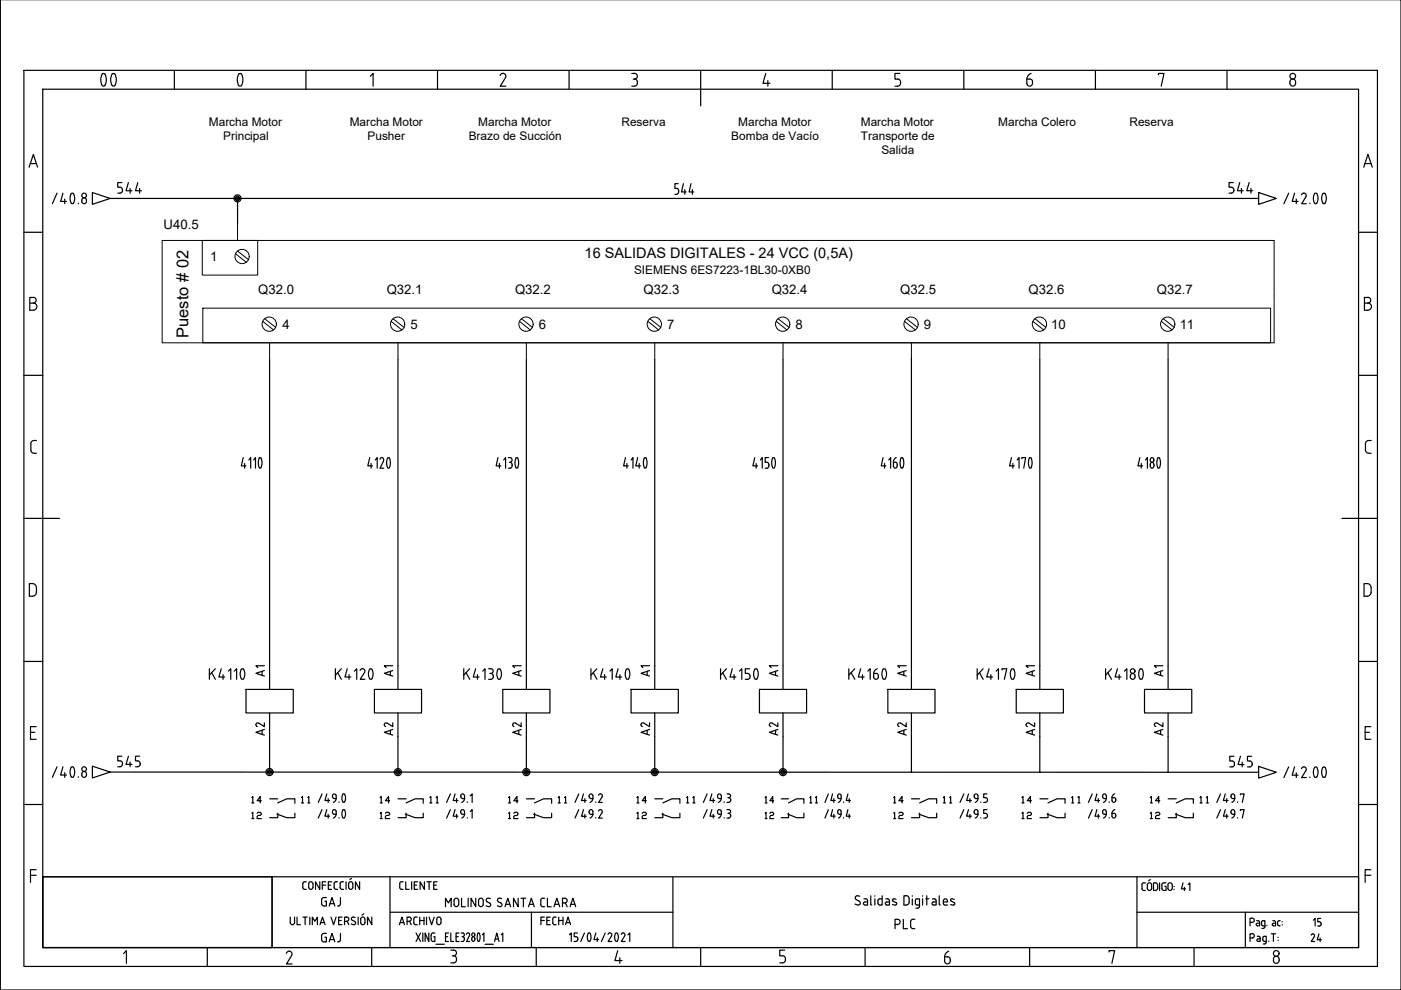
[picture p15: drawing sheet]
<svg xmlns="http://www.w3.org/2000/svg" width="297mm" height="210mm" viewBox="0 0 297 210" stroke-linecap="round" stroke-linejoin="round" font-family="sans-serif">
<defs><g id="words">
<g font-size="9.3">
<text x="16.6" y="20.8">00</text>
<text x="45.5" y="20.8">0</text>
</g>
<g font-size="5.7">
<text x="24" y="42.3">544</text>
<text x="259.6" y="42.3">544</text>
</g>
<g font-size="5.3">
<text x="142.2" y="42.3">544</text>
<text x="80.4" y="144.6">A1</text>
<text x="84.7" y="157" transform="rotate(-90 84.7 157)">A2</text>
<text x="24" y="163.7">545</text>
<text x="260" y="163.7">545</text>
<text x="67.4" y="201.1">GAJ</text>
<text x="188.7" y="198.3">PLC</text>
</g>
<g font-size="4.9">
<text x="57.1" y="144.6" transform="rotate(-90 57.1 144.6)">A1</text>
<text x="111.8" y="144.6" transform="rotate(-90 111.8 144.6)">A1</text>
<text x="139" y="144.6" transform="rotate(-90 139 144.6)">A1</text>
<text x="166.2" y="144.6" transform="rotate(-90 166.2 144.6)">A1</text>
<text x="193.3" y="144.6" transform="rotate(-90 193.3 144.6)">A1</text>
<text x="220.5" y="144.6" transform="rotate(-90 220.5 144.6)">A1</text>
<text x="247.6" y="144.6" transform="rotate(-90 247.6 144.6)">A1</text>
<text x="57.1" y="157" transform="rotate(-90 57.1 157)">A2</text>
<text x="111.8" y="157" transform="rotate(-90 111.8 157)">A2</text>
<text x="139" y="157" transform="rotate(-90 139 157)">A2</text>
<text x="166.2" y="157" transform="rotate(-90 166.2 157)">A2</text>
<text x="193.3" y="157" transform="rotate(-90 193.3 157)">A2</text>
<text x="220.5" y="157" transform="rotate(-90 220.5 157)">A2</text>
<text x="247.6" y="157" transform="rotate(-90 247.6 157)">A2</text>
<text x="249.4" y="190.1">41</text>
<text x="67.4" y="193.3">GAJ</text>
</g>
<g font-size="4.4">
<text x="113.9" y="197.2">FECHA</text>
<text x="281.2" y="197.6" transform="rotate(-90 281.2 197.6)">15</text>
<text x="276.9" y="200.7">24</text>
</g>
<text font-size="3.5" x="39.9" y="71.6" transform="rotate(-90 39.9 71.6)">Puesto # 02</text>
<text font-size="3.1" x="124" y="54.6">16 SALIDAS DIGITALES - 24 VCC (0,5A)</text>
<g font-size="2.8">
<text x="34.7" y="48.5">U40.5</text>
<text x="44.5" y="55.3">1</text>
<text x="54.8" y="62.4">Q32.0</text>
<text x="82" y="62.4">Q32.1</text>
<text x="109.2" y="62.4">Q32.2</text>
<text x="136.4" y="62.4">Q32.3</text>
<text x="163.6" y="62.4">Q32.4</text>
<text x="190.8" y="62.4">Q32.5</text>
<text x="218.1" y="62.4">Q32.6</text>
<text x="245.3" y="62.4">Q32.7</text>
<text x="59.9" y="69.7">4</text>
<text x="87" y="69.7">5</text>
<text x="114.2" y="69.7">6</text>
<text x="141.4" y="69.7">7</text>
<text x="168.7" y="69.7">8</text>
<text x="195.9" y="69.7">9</text>
<text x="222.9" y="69.7">10</text>
<text x="250.1" y="69.7">11</text>
</g>
<g font-size="2.5">
<text x="44.3" y="26.6">Marcha Motor</text>
<text x="47.3" y="29.6">Principal</text>
<text x="74.2" y="26.6">Marcha Motor</text>
<text x="77.9" y="29.6">Pusher</text>
<text x="99.4" y="29.7">Brazo de Succión</text>
<text x="101.4" y="26.6">Marcha Motor</text>
<text x="131.8" y="26.6">Reserva</text>
<text x="155.1" y="29.6">Bomba de Vacío</text>
<text x="156.5" y="26.6">Marcha Motor</text>
<text x="182.5" y="26.6">Marcha Motor</text>
<text x="182.5" y="29.6">Transporte de</text>
<text x="211.7" y="26.7">Marcha Colero</text>
<text x="239.5" y="26.6">Reserva</text>
<text x="186.9" y="32.7">Salida</text>
<text x="134.4" y="58">SIEMENS 6ES7223-1BL30-0XB0</text>
</g>
</g></defs>
<g fill="none" stroke="#000" stroke-width=".25">
<path d="M.1 -.1v210h296.9v-210M5.1 14.9h286.9v190h-286.9zM9.1 18.9h278.9v182h-278.9zM37 14.9v4M64.9 14.9v4M78.5 16.2l.6-.6v2.7M92.8 14.9v4M106 16a.62 .62 0 0 1 .9-.4 .62 .62 0 0 1 .3 .9l-1.1 1.8h1.2M120.7 14.9v4M133.9 18.3h.6M133.9 15.6h.6M134.2 16.8h.3"/>
<path d="M134.5 15.6a.6 .6 0 0 1 .6 .6 .6 .6 0 0 1-.6 .6 .77 .77 0 0 1 .6 .7 .77 .77 0 0 1-.6 .8M148.6 14.9v7.6M162.4 15.6l-.6 2.1h1.4M162.8 17.1v1.2M176.5 14.9v4M189.7 18.3h.6M190.3 16.8a.77 .77 0 0 1 .6 .7 .77 .77 0 0 1-.6 .8M190.8 15.6h-1.1v1.2h.6M204.4 14.9v4M218.3 16.8a.73 .73 0 0 1 .6 .8 .73 .73 0 0 1-.8 .6l-.3-.3-.1-1.1h.6M218.6 15.6a1.37 1.37 0 0 0-.9 1.2M232.2 14.9v4"/>
<path d="M245.6 15.9v-.3h1.2l-.6 2.7M260.1 14.9v4M273.7 16.9a.68 .68 0 0 1 1 .6 .68 .68 0 0 1-1 .6l-.2-.7zM6.2 35.4l.9-2.7 .9 2.7M6.4 34.7h1.3M289.1 35.4l.9-2.7 .9 2.7M289.4 34.7h1.3M5.1 49.2h4M12.1 41l-1 2.2M13.3 41l-.4 1.7h1.2M13.7 42.2v1M15.1 43.1l.2 .1 .3-.1"/>
<path d="M15.1 43.1a1.9 1.9 0 0 1 .1-2.1l.4 .1a2.08 2.08 0 0 1 0 2M16.6 43.1v.1M17.4 42.2a.55 .55 0 0 1 .8 0 .55 .55 0 0 1 0 .8 .55 .55 0 0 1-.8-.1zM19.6 40.8l3.8 1.3-3.8 1.2zM23.4 42.1h243.5M50.4 42.1v5.3M266.9 40.8l3.7 1.3-3.7 1.2zM273.2 41l-1 2.2M274.5 41l-.5 1.7h1.2M274.8 42.2v1M276.5 41l.3 .1 .1 .4-.9 1.7h1M276.5 40.9l-.5 .4"/>
<path d="M277.7 43.1v.1M278.7 43.1l.3 .1 .2-.1M278.7 43.1a1.9 1.9 0 0 1 .1-2.1l.4 .1a2.08 2.08 0 0 1 0 2M280.5 43.1l.2 .1 .3-.1M280.5 43.1a1.9 1.9 0 0 1 .1-2.1l.4 .1a2.08 2.08 0 0 1 0 2M288 49.2h4M5.1 79.6h4M6.3 64.3h.8M7.1 63a.6 .6 0 0 1 .6 .7 .6 .6 0 0 1-.6 .6 .75 .75 0 0 1 .7 .7 .75 .75 0 0 1-.7 .8M7.1 63.1h-.8v2.7h.8M57.2 76.3v64.9M84.4 76.3v64.9"/>
<path d="M111.6 76.3v64.9M138.8 76.3v64.9M166 76.3v64.9M193.2 76v65.2M220.5 76.3v64.9M247.7 76.3v64.9M288 79.6h4M289.3 64.3h.7M290 63a.6 .6 0 0 1 .6 .7 .6 .6 0 0 1-.6 .6 .75 .75 0 0 1 .8 .7 .75 .75 0 0 1-.8 .8h-.7v-2.7h.7M6.5 95.4a.67 .67 0 0 0 .7 .7h.5M6.5 94.1v1.3M7.7 93.4h-.5a.67 .67 0 0 0-.7 .7"/>
<path d="M51.6 97l-.4 1.8h1M51.9 98.3v1M52.8 97.5l.4-.5v2.3M53.8 97.5l.4-.5v2.3M55 97.1l.2-.1a1.78 1.78 0 0 1 0 2.3 1.82 1.82 0 0 1-.2-2.2zM78.4 97l-.4 1.8h1M78.7 98.3v1M79.6 97.5l.4-.5v2.3M80.6 97.4a.43 .43 0 0 1 .6-.3 .43 .43 0 0 1 .1 .7M81.3 97.8l-.7 1.5h.8M82.2 97.1l.2-.1a1.78 1.78 0 0 1 0 2.3 1.75 1.75 0 0 1-.2-2.2zM105.6 97l-.4 1.8h1"/>
<path d="M105.9 98.3v1M106.8 97.5l.4-.5v2.3M107.8 97h.4a.51 .51 0 0 1 .4 .5 .51 .51 0 0 1-.4 .5M108 98h.2M108.2 98l.3 .3 .1 .2M108.6 98.8l-.2 .4-.6 .1M108.6 98.5v.3M109.4 97.1l.2-.1a1.78 1.78 0 0 1 0 2.3 1.82 1.82 0 0 1-.2-2.2zM132.6 97l-.4 1.8h1M132.9 98.3v1M133.8 97.5l.4-.5v2.3M135.2 97l-.4 1.8h1"/>
<path d="M135.5 98.3v1M137 97.1l.2 .8-.2 1.2M137 97.1l-.2-.1a1.78 1.78 0 0 0 0 2.3l.2-.2M160 97l-.4 1.8h1M160.3 98.3v1M161.2 97.5l.4-.5v2.3M162.9 97h-.7v1h.4a.58 .58 0 0 1 .4 .8M163 98.8l-.2 .4-.6 .1M163.8 97.1l-.2 .8 .2 1.2M163.8 97.1l.2-.1a1.78 1.78 0 0 1 0 2.3l-.2-.2M187.2 97l-.4 1.8h1M187.5 98.3v1"/>
<path d="M188.4 97.5l.4-.5v2.3M189.4 98.8l.2 .4 .2 .1 .2-.1 .2-.4M190 97a1.13 1.13 0 0 0-.6 1M190.2 98.5l-.2-.5h-.6v.8M190.2 98.5v.3M191.4 97.1l-.2-.1a1.78 1.78 0 0 0 0 2.3l.2-.2M191.4 97.1l.2 .8-.2 1.2M214.4 97l-.4 1.8h1.1M214.7 98.3v1M215.7 97.5l.4-.5v2.3M216.6 97.3v-.3h.9l-.4 2.3M218.2 97.1l.2-.1a1.78 1.78 0 0 1 0 2.3 1.82 1.82 0 0 1-.2-2.2z"/>
<path d="M241.7 97l-.4 1.8h1M242 98.3v1M242.9 97.5l.4-.5v2.3M243.9 98.8a.5 .5 0 0 1 0-.6 .5 .5 0 0 1 .6-.1l.2 .7M243.9 98.8l.2 .4 .2 .1 .2-.1 .2-.4M244.1 97.1a.45 .45 0 0 1 .6 .4 .45 .45 0 0 1-.6 .4 .57 .57 0 0 1 0-.8zM245.5 97.1l.2-.1a1.78 1.78 0 0 1 0 2.3 1.82 1.82 0 0 1-.2-2.2zM290.2 93.4a.67 .67 0 0 0-.7 .7v1.3a.67 .67 0 0 0 .7 .7M290.2 96.1h.5M290.2 93.4h.5M5.1 109.9h7.5M284.5 109.9h7.5"/>
<path d="M7.7 124.5a.82 .82 0 0 0-.8-.8h-.7v2.7a1.17 1.17 0 0 0 1.4-.5l.1-.3M7.7 124.6v1M290.7 124.5a.82 .82 0 0 0-.8-.8h-.7v2.7a1.17 1.17 0 0 0 1.4-.5l.1-.3M290.7 124.6v1M5.1 140.2h4M6.5 155.3h.9M7.7 154.1h-1.2v2.7h1.2M44.4 141.8v2.2M44.9 142.6l.8 1.4M45.6 141.8l-1.2 1.4M46.9 141.8l-.5 1.7h1.3M47.3 143v1"/>
<path d="M48.4 142.3l.5-.5v2.2M49.7 142.3l.5-.5v2.2M51.7 141.9l-.3-.1a1.5 1.5 0 0 0 0 2.2l.3-.1M52.2 146.2h10v5h-10zM57.2 156.2v7.5M71.1 141.8v2.2M71.6 142.6l.8 1.4M72.4 141.8l-1.3 1.4M73.6 141.8l-.5 1.7h1.3M74 143v1M75.1 142.3l.5-.5v2.2M76.4 142.1a.52 .52 0 0 1 .7-.3 .52 .52 0 0 1 .2 .7"/>
<path d="M77.3 142.6l-.9 1.4h1M78.9 141.9l-.3-.1a1.5 1.5 0 0 0 0 2.2l.3-.1M79.4 146.2h10v5h-10zM84.4 156.2v7.5M98.3 141.8v2.2M98.8 142.6l.8 1.4M99.6 141.8l-1.3 1.4M100.8 141.8l-.5 1.7h1.3M101.2 143v1M102.3 142.3l.5-.5v2.2M103.6 141.8h.5M103.6 144h.5"/>
<path d="M103.9 142.8h.2M104.1 141.8a.5 .5 0 0 1 .5 .5 .5 .5 0 0 1-.5 .5 .64 .64 0 0 1 .5 .6 .64 .64 0 0 1-.5 .6M105.6 141.9l.2-.1a1.5 1.5 0 0 1 0 2.2 1.55 1.55 0 0 1-.2-2.1zM106.6 146.2h10v5h-10zM111.6 156.2v7.5M125.3 141.8v2.2M125.8 142.6l.8 1.4M126.5 141.8l-1.2 1.4M127.8 141.8l-.5 1.7h1.3M128.2 143v1M129.3 142.3l.5-.5v2.2M131 141.8l-.4 1.7h1.2"/>
<path d="M131.4 143v1M132.8 141.9l.3-.1a1.5 1.5 0 0 1 0 2.2l-.3-.1M132.8 141.9a2.11 2.11 0 0 0 0 2M133.8 146.2h10v5h-10zM138.8 156.2v7.5M152.8 141.8v2.2M153.2 142.6l.8 1.4M154 141.8l-1.2 1.4M155.3 141.8l-.5 1.7h1.2M155.6 143v1M156.8 142.3l.5-.5v2.2M158.9 141.8h-.9v1h.5a.64 .64 0 0 1 .5 .6 .64 .64 0 0 1-.5 .6h-.5"/>
<path d="M160 141.9l.3-.1a1.5 1.5 0 0 1 0 2.2 1.55 1.55 0 0 1-.3-2.1zM161 146.2h10v5h-10zM166 156.2v7.5M180 141.8v2.2M180.5 142.6l.7 1.4M181.2 141.8l-1.2 1.4M182.5 141.8l-.5 1.7h1.2M182.9 143v1M184 142.3l.5-.5v2.2M185.2 142.8h.5a.57 .57 0 0 1 .5 .8 .57 .57 0 0 1-.9 .2zM186 141.8a1.13 1.13 0 0 0-.8 1M187.2 141.9l.3-.1a1.5 1.5 0 0 1 0 2.2 1.55 1.55 0 0 1-.3-2.1z"/>
<path d="M188.2 146.2h10v5h-10zM193.2 156.2v7.5M207.2 141.8v2.2M207.7 142.6l.8 1.4M208.4 141.8l-1.2 1.4M209.7 141.8l-.5 1.7h1.2M210.1 143v1M211.2 142.3l.5-.5v2.2M212.5 142v-.2h1l-.6 2.2M214.9 141.9l-.2-.1a1.5 1.5 0 0 0 0 2.2l.2-.1M215.5 146.2h10v5h-10zM220.5 156.2v7.5"/>
<path d="M234.4 141.8v2.2M234.9 142.6l.8 1.4M235.7 141.8l-1.3 1.4M236.9 141.8l-.5 1.7h1.3M237.3 143v1M238.4 142.3l.5-.5v2.2M240.7 143.3a.56 .56 0 0 0-.9-.4 .56 .56 0 0 0-.1 .9 .5 .5 0 0 0 .6 .2 .5 .5 0 0 0 .4-.5M240.7 143.3v.2M242.2 141.9l-.3-.1a1.5 1.5 0 0 0 0 2.2l.3-.1M242.7 146.2h10v5h-10zM247.7 156.2v7.5M288 140.2h4"/>
<path d="M289.4 155.3h1M290.6 154.1h-1.2v2.7h1.2M5.1 170.6h4M12.1 162.6l-1 2.2M13.3 162.6l-.4 1.7h1.2M13.7 163.8v1M15.1 162.7l.2-.1 .3 .1M15.1 162.7a1.7 1.7 0 0 0 .2 2.1l.3-.1a2.13 2.13 0 0 0 0-2M16.6 164.7v.1M17.3 164.1a.5 .5 0 0 1 .5-.5 .5 .5 0 0 1 .5 .5M17.3 164.1a.54 .54 0 0 0 .5 .7 .54 .54 0 0 0 .5-.7M19.6 162.4l3.8 1.3-3.8 1.2z"/>
<path d="M23.4 163.7h243.5M53.4 169.1l.2-.2v1.3M53.4 172.4l.2-.2v1.4M53.4 170.2h.4M53.4 173.6h.4M54.5 172.4l.2-.2h.5l.2 .2v.3l-.2 .2h-.5l-.2 .2v.5h.9M55.4 169.8h-.9l.7-.9v1.3M57.2 169.4h1.7M58.9 170.2l1.9-.8h1.7v.9M58.9 172.4v1h-1.7M62.5 172.4v1h-1.7l-2.1-.8M63.9 169.1l.2-.2v1.3"/>
<path d="M63.9 170.2h.5M65.3 169.1l.2-.2v1.3M65.3 170.2h.4M68.3 168.3l-.8 1.8M68.3 171.7l-.8 1.8M69.3 168.3l-.4 1.4h1M69.3 171.7l-.4 1.4h1M69.6 169.3v.8M69.6 172.7v.8M70.9 169.3a.45 .45 0 0 1-.5-.4 .45 .45 0 0 1 .3-.5 .45 .45 0 0 1 .6 .3 1.15 1.15 0 0 1-.6 1.4M70.9 172.6a.46 .46 0 0 1-.4-.6 .46 .46 0 0 1 .7-.2l.1 .3a1.15 1.15 0 0 1-.6 1.3M70.9 169.3h.4"/>
<path d="M70.9 172.6h.4M71.9 170v.1M71.9 173.4v.1M72.7 173.4h.4M73.1 168.4a1.68 1.68 0 0 1 0 1.6M73.1 171.8a1.68 1.68 0 0 1 0 1.6M73.1 168.4l-.2-.1a1.23 1.23 0 0 0 0 1.8l.2-.1M73.1 171.8h-.4a1.68 1.68 0 0 0 0 1.6M80.6 169.1l.2-.2v1.3M80.6 172.4l.2-.2v1.4M80.6 170.2h.5M80.6 173.6h.5"/>
<path d="M81.7 172.4l.2-.2h.5l.2 .2v.3l-.2 .2h-.5l-.2 .2v.5h.9M82.6 169.8h-.9l.7-.9v1.3M84.4 169.4h1.7M86.1 170.2l1.9-.8h1.7v.9M86.1 172.4v1h-1.7M89.7 172.4v1h-1.7l-2.1-.8M91.1 169.1l.3-.2v1.3M91.1 170.2h.5M92.5 169.1l.2-.2v1.3M92.5 170.2h.4M95.5 168.3l-.8 1.8M95.5 171.7l-.8 1.8"/>
<path d="M96.5 168.3l-.4 1.4h1M96.5 171.7l-.4 1.4h1M96.8 169.3v.8M96.8 172.7v.8M98.1 169.3a.45 .45 0 0 1-.5-.4 .45 .45 0 0 1 .4-.5 .45 .45 0 0 1 .5 .3 1.15 1.15 0 0 1-.6 1.4M98.1 172.6a.46 .46 0 0 1-.5-.3 .46 .46 0 0 1 .4-.6 .46 .46 0 0 1 .5 .4 1.15 1.15 0 0 1-.6 1.3M98.1 169.3h.4M98.1 172.6h.4M99.1 170v.1M99.1 173.4v.1M99.7 168.7l.4-.4v1.8M99.7 172.1l.4-.4v1.8"/>
<path d="M107.8 169.1l.2-.2v1.3M107.8 172.4l.2-.2v1.4M107.8 170.2h.5M107.8 173.6h.5M108.9 172.4l.3-.2h.4l.2 .2-.2 .5h-.4l-.3 .2v.5h.9M109.8 169.8h-.9l.7-.9v1.3M111.6 169.4h1.7M113.3 170.2l1.9-.8h1.8v.9M113.3 172.4v1h-1.7M117 172.4v1h-1.8l-2.1-.8M118.3 169.1l.3-.2v1.3M118.3 170.2h.5"/>
<path d="M119.7 169.1l.2-.2v1.3M119.7 170.2h.4M122.7 168.3l-.8 1.8M122.7 171.7l-.8 1.8M123.7 168.3l-.4 1.4h1M123.7 171.7l-.4 1.4h1M124 169.3v.8M124 172.7v.8M125.3 169.3h.4M125.3 172.7h.4M125.7 169.3a.9 .9 0 0 1-.6 .8M125.7 172.6a.9 .9 0 0 1-.6 .8"/>
<path d="M125.7 168.7a.45 .45 0 0 0-.5-.3 .45 .45 0 0 0-.4 .5 .45 .45 0 0 0 .5 .4M125.7 172a.42 .42 0 0 0-.5-.3 .42 .42 0 0 0-.3 .6l.4 .3M125.7 168.7v.6M125.7 172.1v.5M126.3 170v.1M126.3 173.4v.1M126.9 172a.41 .41 0 0 1 .5-.3 .41 .41 0 0 1 .2 .6M127.3 168.3l-.4 .3M127.3 168.3a.39 .39 0 0 1 .3 .6M127.7 168.9l-.8 1.2h.8M127.7 172.3l-.8 1.2h.8M135 169.1l.3-.2v1.3"/>
<path d="M135 172.4l.3-.2v1.4M135 170.2h.5M135 173.6h.5M136.2 172.4l.2-.2h.4l.2 .2-.2 .5h-.4l-.2 .2v.5h.8M137 169.8h-.8l.6-.9v1.3M138.8 169.4h1.7M140.5 170.2l1.9-.8h1.8v.9M140.5 172.4v1h-1.7M144.2 172.4v1h-1.8l-2.1-.8M145.6 169.1l.2-.2v1.3M145.6 170.2h.4M146.9 169.1l.2-.2v1.3"/>
<path d="M146.9 170.2h.4M149.9 168.3l-.8 1.8M149.9 171.7l-.8 1.8M150.9 168.3l-.4 1.4h1M150.9 171.7l-.4 1.4h1M151.2 169.3v.8M151.2 172.7v.8M152.5 169.3a.45 .45 0 0 1-.5-.4 .45 .45 0 0 1 .4-.5 .45 .45 0 0 1 .5 .3 1.19 1.19 0 0 1-.6 1.4M152.5 169.3h.4M152.9 172.6h-.4a.46 .46 0 0 1-.5-.3 .46 .46 0 0 1 .4-.6 .46 .46 0 0 1 .5 .4 1.19 1.19 0 0 1-.6 1.3M153.5 170v.1M153.5 173.4v.1"/>
<path d="M154.1 168.3h.4a.39 .39 0 0 1 .4 .4 .39 .39 0 0 1-.4 .4M154.1 171.7h.4a.39 .39 0 0 1 .4 .3 .39 .39 0 0 1-.4 .4M154.1 170.1h.4M154.3 172.5a.44 .44 0 0 1 .6 .4M154.3 169.1h.2M154.5 169.1l.4 .4M154.9 169.7l-.4 .4M154.9 173l-.2 .4-.6 .1M154.9 169.5v.2M154.9 172.9v.2M162.2 169.1l.2-.2v1.3M162.2 172.4l.2-.2v1.4"/>
<path d="M162.2 170.2h.4M162.2 173.6h.4M163.2 172.4l.2-.2h.4l.2 .2-.2 .5h-.4l-.2 .2v.5h.8M164 169.8h-.8l.6-.9v1.3M165.6 169.4h1.6M167.2 170.2l1.7-.8h1.5v.9M167.2 172.4v1h-1.6M170.4 172.4v1h-1.5l-1.9-.8M171.7 169.1l.2-.2v1.3M171.7 170.2h.4M172.9 169.1l.2-.2v1.3M172.9 170.2h.4"/>
<path d="M175.6 168.3l-.7 1.8M175.6 171.7l-.7 1.8M176.5 168.3l-.3 1.4h.9M176.5 171.7l-.3 1.4h.9M176.8 169.3v.8M176.8 172.7v.8M178 169.3h.3M178.3 169.3l-.1 .5-.4 .3M178.3 172.6l-.1 .5-.4 .3M178.3 169.3v-.6a.39 .39 0 0 0-.5-.4 .39 .39 0 0 0-.2 .6l.4 .4M178.3 172.6v-.6a.39 .39 0 0 0-.5-.3 .39 .39 0 0 0-.2 .6l.2 .3h.5M178.9 170v.1"/>
<path d="M178.9 173.4v.1M179.8 168.3l-.4 1.4h.9M179.8 171.7l-.4 1.4h.9M180.1 169.3v.8M180.1 172.6v.9M189.5 169.1l.2-.2v1.3M189.5 172.4l.2-.2v1.4M189.5 170.2h.4M189.5 173.6h.4M190.6 172.4l.2-.2h.4l.3 .2v.3l-.3 .2h-.4l-.2 .2v.5h.9M191.5 169.8h-.9l.6-.9v1.3M193.2 163.7h.1"/>
<path d="M193.3 169.4h1.7M195 170.2l1.9-.8h1.7v.9M195 172.4v1h-1.7M198.6 172.4v1h-1.7l-2.1-.8M200 169.1l.2-.2v1.3M200 170.2h.4M201.3 169.1l.3-.2v1.3M201.3 170.2h.5M204.4 168.3l-.9 1.8M204.4 171.7l-.9 1.8M205.3 168.3l-.4 1.4h1.1M205.3 171.7l-.4 1.4h1.1"/>
<path d="M205.6 169.3v.8M205.6 172.7v.8M206.9 169.3a.45 .45 0 0 1-.4-.4 .45 .45 0 0 1 .3-.5 .45 .45 0 0 1 .6 .3 1.15 1.15 0 0 1-.7 1.4M207 169.3h.4M207.4 172.6h-.5a.46 .46 0 0 1-.4-.3 .46 .46 0 0 1 .3-.6 .46 .46 0 0 1 .6 .4 1.15 1.15 0 0 1-.7 1.3M207.9 170v.1M207.9 173.4v.1M208.6 170.1h.4M209.3 168.3h-.7v.8h.4a.5 .5 0 0 1 .4 .5 .5 .5 0 0 1-.4 .5M209.3 171.7h-.7v.8h.4a.49 .49 0 0 1 .4 .4 .49 .49 0 0 1-.4 .5l-.4 .1M216.7 169.1l.2-.2v1.3M216.7 172.4l.2-.2v1.4"/>
<path d="M216.7 170.2h.4M216.7 173.6h.4M217.8 172.4l.2-.2h.5l.2 .2-.2 .5h-.5l-.2 .2v.5h.9M218.7 169.8h-.9l.7-.9v1.3M220.5 163.7h.1M220.5 169.4h1.7M222.2 170.2l1.9-.8h1.7v.9M222.2 172.4v1h-1.7M225.8 172.4v1h-1.7l-2.1-.8M227.2 169.1l.2-.2v1.3M227.2 170.2h.5M228.5 169.1l.3-.2v1.3"/>
<path d="M228.5 170.2h.5M231.6 168.3l-.8 1.8M231.6 171.7l-.8 1.8M232.6 168.3l-.4 1.4h1M232.6 171.7l-.4 1.4h1M232.9 169.3v.8M232.9 172.7v.8M234.2 169.3h.4M234.6 169.3a.9 .9 0 0 1-.7 .8M234.6 172.6a.9 .9 0 0 1-.7 .8M234.6 168.7a.45 .45 0 0 0-.6-.3 .45 .45 0 0 0-.3 .5 .45 .45 0 0 0 .5 .4M234.6 172a.42 .42 0 0 0-.6-.3 .42 .42 0 0 0-.2 .6l.2 .3h.6"/>
<path d="M234.6 168.7v.6M234.6 172.1v.5M235.2 170v.1M235.2 173.4v.1M235.8 169.1h.4a.46 .46 0 0 1 .3 .7 .46 .46 0 0 1-.7 .1zM235.8 172.5h.4a.45 .45 0 0 1 .3 .6 .45 .45 0 0 1-.7 .1zM236.3 168.3l-.4 .3-.2 .5M236.3 171.6l-.4 .4-.2 .5M243.9 169.1l.2-.2v1.3M243.9 172.4l.2-.2v1.4M243.9 170.2h.4M243.9 173.6h.4"/>
<path d="M245 172.4l.2-.2h.5l.2 .2v.3l-.2 .2h-.5l-.2 .2v.5h.9M245.9 169.8h-.9l.7-.9v1.3M247.7 163.7h.1M247.7 169.4h1.7M249.4 170.2l1.9-.8h1.7v.9M249.4 172.4v1h-1.7M253 172.4v1h-1.7l-2.1-.8M254.4 169.1l.2-.2v1.3M254.4 170.2h.5M255.8 169.1l.2-.2v1.3M255.8 170.2h.4M258.8 168.3l-.8 1.8"/>
<path d="M258.8 171.7l-.8 1.8M259.8 168.3l-.4 1.4h1M259.8 171.7l-.4 1.4h1M260.1 169.3v.8M260.1 172.7v.8M261.4 169.3a.45 .45 0 0 1-.5-.4 .45 .45 0 0 1 .4-.5 .45 .45 0 0 1 .5 .3 1.19 1.19 0 0 1-.6 1.4M261.4 172.6a.46 .46 0 0 1-.5-.3 .46 .46 0 0 1 .4-.6 .46 .46 0 0 1 .5 .4 1.19 1.19 0 0 1-.6 1.3M261.4 169.3h.4M261.4 172.6h.4M262.4 170v.1M262.4 173.4v.1M263 168.5v-.2h.8l-.4 1.8"/>
<path d="M263 171.9v-.2h.8l-.4 1.8M266.9 162.5l3.7 1.2-3.7 1.3zM273.2 162.6l-1 2.3M274.5 162.6l-.5 1.8h1.2M274.8 163.9v1M276 163a.5 .5 0 0 1 .6-.4 .5 .5 0 0 1 .3 .8l-.9 1.5h1M277.7 164.7v.2M278.7 162.7l.3-.1a1.51 1.51 0 0 1 0 2.2l-.3-.1a2.11 2.11 0 0 1 0-2zM280.5 162.7l.2-.1a1.51 1.51 0 0 1 0 2.2l-.2-.1a2.11 2.11 0 0 1 0-2zM288 170.6h4M6.5 185.6h1.2M7.7 184.4h-1.2v2.7"/>
<path d="M9.1 185.9h48.6v15h-48.6zM9.1 185.9h278.9v15h-278.9zM57.7 185.9v15M61.5 194.5v1.1M61.5 195.6a.46 .46 0 0 0 .5 .5 .46 .46 0 0 0 .4-.5M62.4 194.5v1.1M63 194.5v1.6h.7M64.2 194.5h.9M64.7 194.5v1.6M64.9 187h-.5a1.44 1.44 0 0 0-.2 1.4l.7 .2M65.4 187.4a.46 .46 0 0 1 .5-.5 .46 .46 0 0 1 .4 .5M65.5 187.4v.7"/>
<path d="M65.7 194.5v1.6M66.2 196.1v-1.6l.6 .8 .5-.8v1.6M66.4 187.4l-.1 .7a.46 .46 0 0 1-.4 .5 .46 .46 0 0 1-.5-.5M67.8 187v1.6l-.9-1.6v1.6M67.8 196.1l.6-1.6 .5 1.6M68.3 187.7h.8M69.1 187h-.8v1.6M69.6 187.7h.5M70.2 194.5l.5 1.6 .6-1.6M70.3 187h-.7v1.6h.7M70.9 187.4v.8M71.6 187h-.6l-.2 .3"/>
<path d="M72.1 187.4v.8M72.5 194.5h-.7v1.6h.7M72.8 187h-.5l-.2 .3M73.4 187v1.6M73.5 194.4a.46 .46 0 0 1 .5 .5 .46 .46 0 0 1-.5 .4M73.5 194.5h-.4v1.6M73.9 187.4a.46 .46 0 0 1 .5-.5 .46 .46 0 0 1 .4 .5M73.9 187.4v.7M74.5 186.2l-.3 .3M74.8 187.4v.7M74.9 194.5h.4M74.9 194.4l-.4 .3 .2 .4"/>
<path d="M75.2 195.4l.2 .4-.4 .3M75.9 194.5v1.6M76.2 187v1.6l-.8-1.6v1.6M76.5 195.6a.46 .46 0 0 0 .4 .5 .46 .46 0 0 0 .5-.5M76.5 195.6v-.7a.46 .46 0 0 1 .4-.5 .46 .46 0 0 1 .5 .5v.7M77.1 193.7l-.3 .3M78.8 194.5v1.6l-.9-1.6v1.6M82.7 193.4h60M82.7 185.9v15M84.7 196.1l.5-1.6 .6 1.6M84.8 195.6h.8M85.1 186.9l-.2 .1a1.44 1.44 0 0 0-.1 1.4l.3 .2"/>
<path d="M85.2 188.6h.3M85.2 187h.3M86 187v1.6h.7M86.3 195.3h.4M86.7 194.4a.46 .46 0 0 1 .5 .5 .46 .46 0 0 1-.5 .4M86.7 194.5h-.4v1.6M86.8 195.3l.4 .8M87.3 187v1.6M87.8 187.7h.6M88.1 194.4l-.2 .1a1.44 1.44 0 0 0-.1 1.4l.7 .2M88.1 194.5h.4M88.2 197.8l1 1.8"/>
<path d="M88.5 187h-.7v1.6h.7M89 194.5v1.6M89 195.2h.9M89.2 197.8l-1 1.8M89.6 197.8v1.8M89.9 194.5v1.6M90 187v1.6l-.9-1.6v1.6M90.4 194.5v1.6M90.5 187h.9M90.9 197.8v1.8l-.8-1.8v1.8M91 194.5l.5 1.6 .6-1.6M91 187v1.6"/>
<path d="M92 187.7h.5M92.2 197.8l-.6 .1a1.54 1.54 0 0 0 0 1.6l.6 .1v-1h-.2M92.6 195.6a.46 .46 0 0 0 .4 .5 .46 .46 0 0 0 .5-.5M92.6 195.6v-.7a.46 .46 0 0 1 .4-.5 .46 .46 0 0 1 .5 .5v.7M92.7 187h-.7v1.6h.7M94.5 192.2v-1.7l.6 .9 .6-.9v1.7M94.5 198.6h.4M95.1 197.8h-.6v1.8h.6M95.6 197.8v1.8h.6M96.3 190.7a.5 .5 0 0 1 .6-.3 .5 .5 0 0 1 .3 .5v.8a.49 .49 0 0 1-.4 .5 .49 .49 0 0 1-.5-.5zM96.7 198.6h.5M97.3 197.8h-.6v1.8h.6"/>
<path d="M97.8 197.8h.3a.4 .4 0 0 1 .4 .4 .4 .4 0 0 1-.4 .4M97.9 190.5v1.7h.8M98 198.6a.51 .51 0 0 1 .5 .4 .51 .51 0 0 1-.4 .6h-.3M98.9 198.1l.3-.3a.39 .39 0 0 1 .3 .6M99.3 190.5v1.7M99.5 198.4l-.6 1.2h.7M100.2 198.7a.45 .45 0 0 1 .5 .4 .45 .45 0 0 1-.5 .4l-.2-.5zM100.9 190.5v1.7l-1-1.7v1.7M101.3 197.9h.3M101.3 199.5h.3M101.3 197.9a2.06 2.06 0 0 0 0 1.6M101.5 190.7a.5 .5 0 0 1 .6-.3 .5 .5 0 0 1 .4 .5v.8a.5 .5 0 0 1-.5 .5 .5 .5 0 0 1-.5-.5z"/>
<path d="M101.6 197.9a2.06 2.06 0 0 1 0 1.6M102.3 198.2l.3-.4v1.8M103 192l.6 .2M103.3 191.2l.7 .6v.3l-.3 .1M104 190.5a.47 .47 0 0 0-.7 0 .47 .47 0 0 0 0 .7M104.8 199.6l.5-1.8 .5 1.8M105 199.1h.7M106.3 198.2l.3-.4v1.8M106.3 190.5a.47 .47 0 0 0-.6 0 .47 .47 0 0 0 0 .7l.5 .3a.44 .44 0 0 1 .1 .6 .44 .44 0 0 1-.7 0l-.1-.1M107.1 192.2l.6-1.7 .6 1.7M107.2 191.7h.9M109.9 190.5v1.7l-1-1.7v1.7"/>
<path d="M110.5 190.5h1M111 190.5v1.7M112.1 192.2l.6-1.7 .6 1.7M112.2 191.7h.9M112.7 193.4v7.5M114.6 191.8l.3 .4h.2M115.5 190.5l-.4-.1-.4 .3v1.1M116.1 190.5v1.7h.8M117.5 192.2l.6-1.7 .6 1.7M117.6 191.7h.9M119.3 191.4h.5M119.8 190.4a.5 .5 0 0 1 .5 .5 .5 .5 0 0 1-.5 .5"/>
<path d="M119.8 190.5h-.5v1.7M119.9 191.4l.4 .8M120.7 198.2l.4-.4v1.8M120.9 192.2l.6-1.7 .6 1.7M121 191.7h.9M122.1 198.6a.5 .5 0 0 1 .4 .5 .5 .5 0 0 1-.4 .5h-.4M123.9 197.8l-.8 1.8M124.7 197.9l.2-.1a1.23 1.23 0 0 1 0 1.8h-.1a1.44 1.44 0 0 1-.1-1.7zM126.3 197.8l-.4 1.4h1M126.6 198.8v.8M128.3 197.8l-.8 1.8M128.9 198.1a.41 .41 0 0 1 .5-.3 .41 .41 0 0 1 .3 .6l-.8 1.2h.8"/>
<path d="M130.5 197.9a1.68 1.68 0 0 0 0 1.6M130.5 197.9l.2-.1a1.23 1.23 0 0 1 0 1.8l-.2-.1M131.7 198.1l.1-.2a.4 .4 0 0 1 .5 0 .4 .4 0 0 1 .2 .5l-.8 1.2h.8M133.1 198.2l.4-.4v1.8M142.7 185.9v15M182.3 190a.51 .51 0 0 0-.8 0 .51 .51 0 0 0 .1 .7l.6 .4a.49 .49 0 0 1 0 .7 .49 .49 0 0 1-.7 0l-.2-.1M183.2 190.6h.6l.1 .3M183.9 191v.9h-.5a.33 .33 0 0 1-.3-.3 .33 .33 0 0 1 .3-.4h.5M184.6 189.9v1.8l.2 .2M185.5 189.9v.1M185.5 190.6v1.3M187 189.9v2h-.5l-.3-.2-.1-.7"/>
<path d="M187 190.6h-.7l-.2 .3M187.8 190.6h.6l.2 .3M188.6 191v.9h-.6a.33 .33 0 0 1-.3-.3 .33 .33 0 0 1 .3-.4h.6M189.2 191.8l.6 .1M189.4 191.1l.7 .4v.2l-.3 .2M190 190.7l-.7-.1-.1 .3 .1 .2M191.7 189.9h.4a.6 .6 0 0 1 .7 .6v.8a.6 .6 0 0 1-.7 .6h-.4zM193.4 189.9v.1M193.4 190.6v1.3M194.1 190.9l.2-.3h.7v1.6l-.4 .3M194.1 191.5l.2 .3 .7 .1M194.1 191v.5"/>
<path d="M195.6 189.9v.1M195.6 190.6v1.3M196.3 190.6h.6M196.5 189.9v2M197.7 190.6h.6l.2 .3M198.5 191v.9h-.6a.33 .33 0 0 1-.3-.3 .33 .33 0 0 1 .3-.4h.6M199.1 189.9v1.8l.2 .2M200 191.2h.9a.46 .46 0 0 0-.3-.6 .46 .46 0 0 0-.6 .4l.2 .8 .7 .1M201.7 191.1l.6 .3M201.8 190.6l-.3 .1 .2 .3M201.8 190.6l.5 .1M202.3 191.3l.1 .2-.1 .3h-.7"/>
<path d="M241.1 185.9v15M241.1 193.4h46.9M242.5 187.2h-.2a1.44 1.44 0 0 0-.1 1.4l.7 .2M242.5 187.2h.4M243.3 188.3a.46 .46 0 0 0 .4 .5 .46 .46 0 0 0 .5-.5M243.3 188.4v-.8a.46 .46 0 0 1 .4-.4 .46 .46 0 0 1 .5 .4v.8M243.9 186.5l-.4 .2M245 187.2h.2a1.11 1.11 0 0 1 0 1.5l-.2 .1M245 187.2h-.4v1.6h.4M245.9 187.2v1.6M246.3 187.6v.8M246.8 187.2l-.4 .2-.1 .2"/>
<path d="M246.8 187.2h.4M247 187.9h.2v.9l-.7-.1-.2-.4M247.6 188.3a.46 .46 0 0 0 .5 .5 .46 .46 0 0 0 .4-.5M248.5 187.6a.46 .46 0 0 0-.4-.4 .46 .46 0 0 0-.5 .4v.8M264 193.4v7.5M265 198.9h.5a.44 .44 0 0 0 .4-.5 .44 .44 0 0 0-.4-.4h-.5v1.6M265 195.6h.5a.44 .44 0 0 0 .4-.5 .44 .44 0 0 0-.4-.4h-.5v1.6M266.4 195.2h.3M266.6 198.5l.4 .1 .2 .2v.8h-.5M266.7 199.1l-.2 .2 .2 .3M266.7 195.2l.3 .3M266.7 199.1h.5"/>
<path d="M267.1 195.5v.8l-.7-.1 .1-.4h.6M267.6 196.8h.3M267.7 199.3l.4 .3M267.7 199.3l.1-.6 .7-.2v1.3M268.1 199.6h.4M268.2 196.5l-.3 .3M268.2 196.3l-.7-.2v-.6l.1-.2 .6-.1v1.3M268.4 199.8l-.1 .3h-.5M268.6 196.2v.1M269 199.5v.1M269.5 198h1M269.8 195.2l.6 .2 .1 .9h-.6l-.2-.3 .2-.2h.6"/>
<path d="M270 198v1.6M271 198.7v.1M271 199.3v.1M271.4 195.2l-.5 .2v.6l.1 .3h.4M271.9 195.4v.1M271.9 196v.1M289.4 185.6h1.2M290.6 184.4h-1.2v2.7M26.2 202.2l.6-.6v2.7M43.9 200.9v4M60.7 202.1a.61 .61 0 0 1 .8-.4 .61 .61 0 0 1 .3 .9M61.8 202.6l-1.1 1.8h1.2"/>
<path d="M78.8 200.9v4M92.4 200.2h1.8M95.6 201.5h.6M95.9 202.7h.3M96.2 201.4a.6 .6 0 0 1 .6 .6 .6 .6 0 0 1-.6 .6M96.2 202.6a.6 .6 0 0 1 .6 .6M96.8 203.3a.69 .69 0 0 1-.6 .8h-.6M102.8 200.2h1.8M113.7 200.9v4M131 201.6l-.6 2.1h1.5M131.4 203.1v1.2M148.6 200.9v4"/>
<path d="M165.3 204.1h.6M165.9 202.6a.6 .6 0 0 1 .6 .6M166.4 201.5h-1.1v1.2h.6M166.5 203.3a.69 .69 0 0 1-.6 .8M183.4 200.9v4M200.9 202.9a.73 .73 0 0 1 .6 .8 .73 .73 0 0 1-.9 .6l-.3-.5M200.9 202.9h-.6v.9M201.2 201.7a1.37 1.37 0 0 0-.9 1.2M218.3 200.9v4M235.1 201.9v-.3h1.2l-.6 2.7M253.2 200.9v4M270 203.4a.6 .6 0 0 1 .6-.7 .6 .6 0 0 1 .6 .7"/>
<path d="M270 203.4a.62 .62 0 0 0 .4 .8 .62 .62 0 0 0 .8-.6M271.2 203.4v.3"/>
<circle cx="274.1" cy="16.2" r=".6"/>
<circle cx="17.8" cy="41.4" r=".5"/>
<circle cx="50.4" cy="42.1" r=".75"/>
<circle cx="50.4" cy="42.1" r=".48"/>
<circle cx="50.4" cy="42.1" r=".24"/>
<circle cx="240.2" cy="142.3" r=".5"/>
<circle cx="17.8" cy="163.1" r=".5"/>
<circle cx="57.1" cy="163.7" r=".75"/>
<circle cx="57.1" cy="163.7" r=".48"/>
<circle cx="57.1" cy="163.7" r=".24"/>
<circle cx="84.4" cy="163.7" r=".75"/>
<circle cx="84.4" cy="163.7" r=".48"/>
<circle cx="84.4" cy="163.7" r=".24"/>
<circle cx="111.6" cy="163.7" r=".75"/>
<circle cx="111.6" cy="163.7" r=".48"/>
<circle cx="111.6" cy="163.7" r=".24"/>
<circle cx="138.8" cy="163.7" r=".75"/>
<circle cx="138.8" cy="163.7" r=".48"/>
<circle cx="138.8" cy="163.7" r=".24"/>
<circle cx="166" cy="163.7" r=".75"/>
<circle cx="166" cy="163.7" r=".48"/>
<circle cx="166" cy="163.7" r=".24"/>
<circle cx="193.2" cy="163.7" r=".03"/>
<circle cx="220.4" cy="163.7" r=".03"/>
<circle cx="247.6" cy="163.7" r=".03"/>
<circle cx="100.3" cy="198.2" r=".36"/>
<circle cx="270.6" cy="202.1" r=".6"/>
</g>
<g fill="none" stroke="#000" stroke-width=".21">
<path d="M42.9 51h11.7v7.3h-11.7zM49.9 53.8l2.3 1.8M50.4 53.2l2.3 1.9M50.4 47.4v3.6M270.1 51.1v-.1h-235.7v21.7h235.7v-.2M270.1 51.2v.2M270.1 51.5v.2M270.1 51.8v.2M270.1 52.1v.2M270.1 52.4v.2M270.1 52.7v.2M270.1 53v.2"/>
<path d="M270.1 53.3v.2M270.1 53.6v.2M270.1 53.9v.2M270.1 54.2v.2M270.1 54.5v.2M270.1 54.8v.2M270.1 55.1v.2M270.1 55.4v.2M270.1 55.7v.2M270.1 56v.2M270.1 56.3v.2M270.1 56.6v.2"/>
<path d="M270.1 56.9v.2M270.1 57.2v.2M270.1 57.5v.2M270.1 57.8v.2M270.1 58.1v.2M270.1 58.4v.2M270.1 58.7v.2M270.1 59v.2M270.1 59.3v.2M270.1 59.6v.2M270.1 59.9v.2M43 65.3h226.4v7.4h-226.4z"/>
<path d="M55.7 68.1l2.3 1.9M56.1 67.6l2.4 1.8M57.2 72.7v3.6M82.9 68.1l2.3 1.9M83.3 67.6l2.4 1.8M84.4 72.7v3.6M110.1 68.1l2.3 1.9M110.6 67.6l2.3 1.8M111.6 72.7v3.6M137.4 68.1l2.3 1.9M137.8 67.6l2.3 1.8M138.8 72.7v3.6"/>
<path d="M164.6 68.1l2.3 1.9M165 67.6l2.3 1.8M166 72.7v3.6M191.8 68.1l2.3 1.9M192.2 67.6l2.3 1.8M193.2 72.7v3.6M219 68.1l2.3 1.9M219.4 67.6l2.3 1.8M220.5 72.7v3.6M246.2 68.1l2.3 1.9M246.6 67.6l2.4 1.8M247.7 72.7v3.6"/>
<path d="M270.1 60.2v.2M270.1 60.5v.2M270.1 60.8v.2M270.1 61.1v.2M270.1 61.4v.2M270.1 61.7v.2M270.1 62v.2M270.1 62.3v.2M270.1 62.6v.2M270.1 62.9v.2M270.1 63.2v.2M270.1 63.5v.2"/>
<path d="M270.1 63.8v.2M270.1 64.1v.2M270.1 64.4v.2M270.1 64.7v.2M270.1 65v.2M270.1 65.3v.2M270.1 65.6v.2M270.1 65.9v.2M270.1 66.2v.2M270.1 66.5v.2M270.1 66.8v.2M270.1 67.1v.2"/>
<path d="M270.1 67.4v.2M270.1 67.7v.2M270.1 68v.2M270.1 68.3v.2M270.1 68.6v.2M270.1 68.9v.2M270.1 69.2v.2M270.1 69.5v.2M270.1 69.8v.2M270.1 70.1v.2M270.1 70.4v.2M270.1 70.7v.2"/>
<path d="M270.1 71v.2M270.1 71.3v.2M270.1 71.6v.2M270.1 71.9v.2M270.1 72.2v.2"/>
<circle cx="51.3" cy="54.4" r="1.51"/>
<circle cx="57.1" cy="68.7" r="1.51"/>
<circle cx="84.3" cy="68.7" r="1.51"/>
<circle cx="111.5" cy="68.7" r="1.51"/>
<circle cx="138.7" cy="68.7" r="1.51"/>
<circle cx="165.9" cy="68.7" r="1.51"/>
<circle cx="193.2" cy="68.7" r="1.51"/>
<circle cx="220.4" cy="68.7" r="1.51"/>
<circle cx="247.6" cy="68.7" r="1.51"/>
</g>
<use href="#words"/>
</svg>
